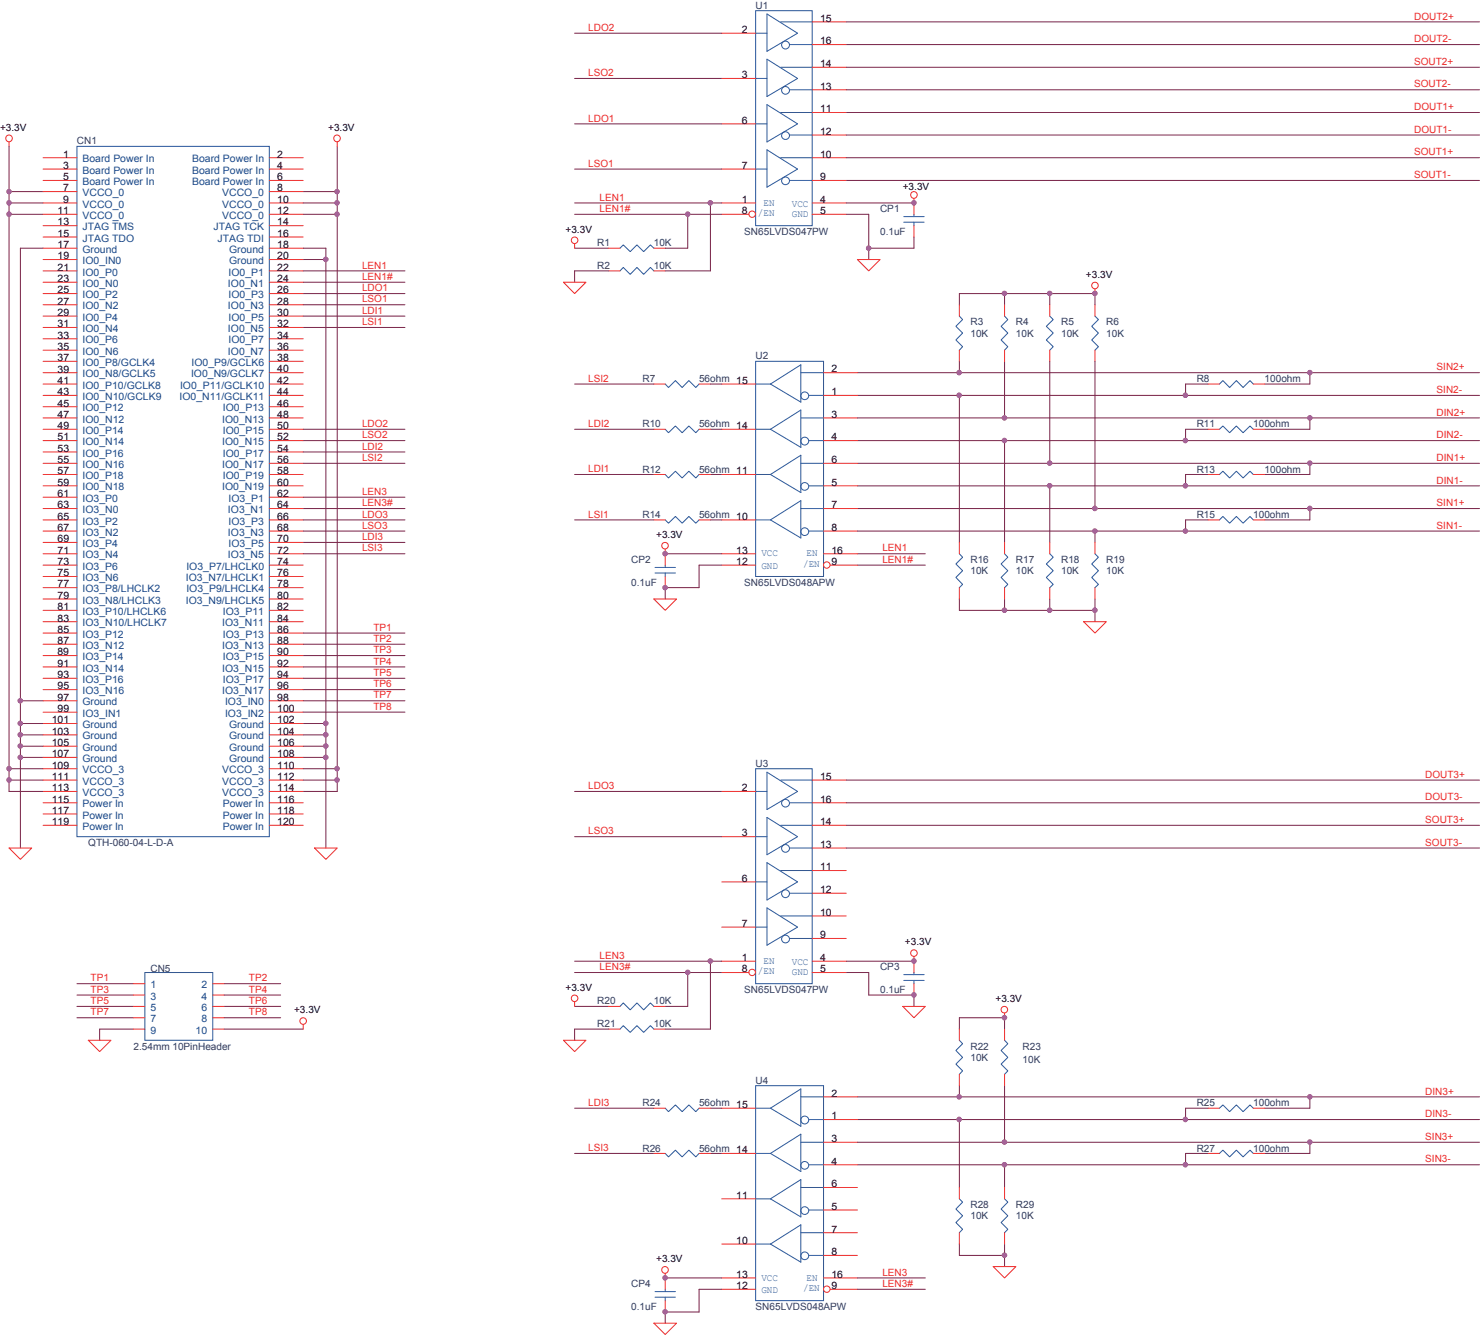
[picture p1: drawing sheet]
<svg xmlns="http://www.w3.org/2000/svg" width="163mm" height="147mm" viewBox="0 0 163 147" stroke-linecap="round" stroke-linejoin="round" font-family="sans-serif">
<defs><g id="words">
<g font-size="1.1" fill="#ee2a29">
<text x="64.7" y="3.4">LDO2</text>
<text x="155.6" y="2.2">DOUT2+</text>
<text x="155.6" y="4.6">DOUT2-</text>
<text x="64.7" y="8.4">LSO2</text>
<text x="155.6" y="7.1">SOUT2+</text>
<text x="155.6" y="9.6">SOUT2-</text>
<text x="64.7" y="13.4">LDO1</text>
<text x="155.6" y="17.1">SOUT1+</text>
<text x="155.6" y="14.6">DOUT1-</text>
<text x="155.6" y="12.1">DOUT1+</text>
<text x="64.7" y="18.3">LSO1</text>
<text x="66" y="23.3">LEN1#</text>
<text x="66" y="22.1">LEN1</text>
<text x="155.6" y="19.6">SOUT1-</text>
<text x="39.8" y="29.5">LEN1</text>
<text x="39.8" y="30.8">LEN1#</text>
<text x="39.8" y="32">LDO1</text>
<text x="39.8" y="34.5">LDI1</text>
<text x="39.8" y="33.3">LSO1</text>
<text x="39.8" y="35.8">LSI1</text>
<text x="64.7" y="42">LSI2</text>
<text x="158.1" y="40.7">SIN2+</text>
<text x="39.8" y="47">LDO2</text>
<text x="64.7" y="47">LDI2</text>
<text x="158.1" y="43.2">SIN2-</text>
<text x="158.1" y="45.7">DIN2+</text>
<text x="39.8" y="50.7">LSI2</text>
<text x="39.8" y="48.2">LSO2</text>
<text x="39.8" y="49.5">LDI2</text>
<text x="64.7" y="51.9">LDI1</text>
<text x="158.1" y="53.2">DIN1-</text>
<text x="158.1" y="50.7">DIN1+</text>
<text x="158.1" y="48.2">DIN2-</text>
<text x="39.8" y="56.9">LDO3</text>
<text x="39.8" y="54.4">LEN3</text>
<text x="39.8" y="55.7">LEN3#</text>
<text x="39.8" y="58.2">LSO3</text>
<text x="39.8" y="59.4">LDI3</text>
<text x="64.7" y="56.9">LSI1</text>
<text x="158.1" y="58.2">SIN1-</text>
<text x="158.1" y="55.7">SIN1+</text>
<text x="39.8" y="60.7">LSI3</text>
<text x="97.1" y="60.7">LEN1</text>
<text x="97.1" y="61.9">LEN1#</text>
<text x="41.1" y="69.4">TP1</text>
<text x="41.1" y="70.6">TP2</text>
<text x="41.1" y="71.9">TP3</text>
<text x="41.1" y="73.1">TP4</text>
<text x="41.1" y="76.8">TP7</text>
<text x="41.1" y="74.4">TP5</text>
<text x="41.1" y="75.6">TP6</text>
<text x="41.1" y="78.1">TP8</text>
<text x="64.7" y="86.8">LDO3</text>
<text x="156.8" y="85.5">DOUT3+</text>
<text x="156.8" y="88">DOUT3-</text>
<text x="64.7" y="91.8">LSO3</text>
<text x="156.8" y="90.5">SOUT3+</text>
<text x="156.8" y="93">SOUT3-</text>
<text x="10" y="107.9">TP1</text>
<text x="27.4" y="107.9">TP2</text>
<text x="66" y="105.5">LEN3</text>
<text x="66" y="106.7">LEN3#</text>
<text x="10" y="109.2">TP3</text>
<text x="10" y="110.4">TP5</text>
<text x="10" y="111.7">TP7</text>
<text x="27.4" y="109.2">TP4</text>
<text x="27.4" y="110.4">TP6</text>
<text x="27.4" y="111.7">TP8</text>
<text x="64.7" y="121.6">LDI3</text>
<text x="156.8" y="125.4">SIN3+</text>
<text x="156.8" y="120.4">DIN3+</text>
<text x="156.8" y="122.9">DIN3-</text>
<text x="64.7" y="126.6">LSI3</text>
<text x="156.8" y="127.9">SIN3-</text>
<text x="97.1" y="140.3">LEN3</text>
<text x="97.1" y="141.6">LEN3#</text>
</g>
<g font-size="1.1" fill="#030303">
<text x="81.6" y="3.6">2</text>
<text x="90.2" y="2.4">15</text>
<text x="90.2" y="4.9">16</text>
<text x="81.6" y="8.6">3</text>
<text x="90.2" y="9.9">13</text>
<text x="90.2" y="7.4">14</text>
<text x="0" y="14.4">+3.3V</text>
<text x="7" y="17.3">1</text>
<text x="30.5" y="17.3">2</text>
<text x="36.1" y="14.4">+3.3V</text>
<text x="81.6" y="13.6">6</text>
<text x="90.2" y="12.4">11</text>
<text x="90.2" y="14.8">12</text>
<text x="90.2" y="17.3">10</text>
<text x="6.3" y="23.6">11</text>
<text x="7" y="19.8">5</text>
<text x="7" y="21.1">7</text>
<text x="7" y="18.6">3</text>
<text x="7" y="22.3">9</text>
<text x="30.5" y="19.8">6</text>
<text x="30.5" y="18.6">4</text>
<text x="30.5" y="22.3">10</text>
<text x="30.5" y="21.1">8</text>
<text x="30.5" y="23.6">12</text>
<text x="81.6" y="18.6">7</text>
<text x="81.6" y="22.3">1</text>
<text x="81.6" y="23.6">8</text>
<text x="90.2" y="19.8">9</text>
<text x="90.2" y="22.3">4</text>
<text x="90.2" y="23.6">5</text>
<text x="99.3" y="20.9">+3.3V</text>
<text x="6.3" y="26">15</text>
<text x="6.3" y="27.3">17</text>
<text x="6.3" y="28.5">19</text>
<text x="6.3" y="29.8">21</text>
<text x="6.3" y="24.8">13</text>
<text x="30.5" y="29.8">22</text>
<text x="30.5" y="28.5">20</text>
<text x="30.5" y="27.3">18</text>
<text x="30.5" y="24.8">14</text>
<text x="30.5" y="26">16</text>
<text x="62.2" y="25.6">+3.3V</text>
<text x="6.3" y="32.3">25</text>
<text x="6.3" y="31">23</text>
<text x="6.3" y="36">31</text>
<text x="6.3" y="33.5">27</text>
<text x="6.3" y="34.7">29</text>
<text x="30.5" y="31">24</text>
<text x="30.5" y="36">32</text>
<text x="30.5" y="33.5">28</text>
<text x="30.5" y="34.7">30</text>
<text x="30.5" y="32.3">26</text>
<text x="119.5" y="30.6">+3.3V</text>
<text x="6.3" y="37.2">33</text>
<text x="6.3" y="38.5">35</text>
<text x="6.3" y="39.7">37</text>
<text x="6.3" y="41">39</text>
<text x="30.5" y="39.7">38</text>
<text x="30.5" y="37.2">34</text>
<text x="30.5" y="38.5">36</text>
<text x="30.5" y="41">40</text>
<text x="91.5" y="41">2</text>
<text x="6.3" y="42.2">41</text>
<text x="6.3" y="45.9">47</text>
<text x="6.3" y="47.2">49</text>
<text x="6.3" y="44.7">45</text>
<text x="6.3" y="43.5">43</text>
<text x="30.5" y="45.9">48</text>
<text x="30.5" y="43.5">44</text>
<text x="30.5" y="44.7">46</text>
<text x="30.5" y="42.2">42</text>
<text x="30.5" y="47.2">50</text>
<text x="91.5" y="43.5">1</text>
<text x="91.5" y="45.9">3</text>
<text x="6.3" y="48.4">51</text>
<text x="6.3" y="52.2">57</text>
<text x="6.3" y="50.9">55</text>
<text x="6.3" y="49.7">53</text>
<text x="6.3" y="53.4">59</text>
<text x="30.5" y="53.4">60</text>
<text x="30.5" y="50.9">56</text>
<text x="30.5" y="48.4">52</text>
<text x="30.5" y="52.2">58</text>
<text x="30.5" y="49.7">54</text>
<text x="91.5" y="48.4">4</text>
<text x="91.5" y="53.4">5</text>
<text x="91.5" y="50.9">6</text>
<text x="6.3" y="55.9">63</text>
<text x="6.3" y="54.7">61</text>
<text x="6.3" y="57.2">65</text>
<text x="6.3" y="58.4">67</text>
<text x="6.3" y="59.6">69</text>
<text x="30.5" y="55.9">64</text>
<text x="30.5" y="58.4">68</text>
<text x="30.5" y="54.7">62</text>
<text x="30.5" y="59.6">70</text>
<text x="30.5" y="57.2">66</text>
<text x="72.2" y="59.2">+3.3V</text>
<text x="91.5" y="58.4">8</text>
<text x="91.5" y="55.9">7</text>
<text x="6.3" y="60.9">71</text>
<text x="6.3" y="65.9">79</text>
<text x="6.3" y="63.4">75</text>
<text x="6.3" y="62.1">73</text>
<text x="6.3" y="64.6">77</text>
<text x="30.5" y="65.9">80</text>
<text x="30.5" y="60.9">72</text>
<text x="30.5" y="63.4">76</text>
<text x="30.5" y="64.6">78</text>
<text x="30.5" y="62.1">74</text>
<text x="81" y="60.9">13</text>
<text x="81" y="62.1">12</text>
<text x="91.5" y="62.1">9</text>
<text x="91.5" y="60.9">16</text>
<text x="6.3" y="68.4">83</text>
<text x="6.3" y="70.8">87</text>
<text x="6.3" y="69.6">85</text>
<text x="6.3" y="67.1">81</text>
<text x="30.5" y="68.4">84</text>
<text x="30.5" y="70.8">88</text>
<text x="30.5" y="67.1">82</text>
<text x="30.5" y="69.6">86</text>
<text x="6.3" y="72.1">89</text>
<text x="6.3" y="73.3">91</text>
<text x="6.3" y="77.1">97</text>
<text x="6.3" y="75.8">95</text>
<text x="6.3" y="74.6">93</text>
<text x="30.5" y="77.1">98</text>
<text x="30.5" y="75.8">96</text>
<text x="30.5" y="73.3">92</text>
<text x="30.5" y="72.1">90</text>
<text x="30.5" y="74.6">94</text>
<text x="5.7" y="79.6">101</text>
<text x="5.7" y="82.1">105</text>
<text x="5.7" y="80.8">103</text>
<text x="5.7" y="83.3">107</text>
<text x="6.3" y="78.3">99</text>
<text x="30.5" y="78.3">100</text>
<text x="30.5" y="83.3">108</text>
<text x="30.5" y="79.6">102</text>
<text x="30.5" y="80.8">104</text>
<text x="30.5" y="82.1">106</text>
<text x="5.7" y="88.3">115</text>
<text x="5.7" y="84.5">109</text>
<text x="5.7" y="89.5">117</text>
<text x="5.7" y="87">113</text>
<text x="5.7" y="85.8">111</text>
<text x="30.5" y="85.8">112</text>
<text x="30.5" y="88.3">116</text>
<text x="30.5" y="87">114</text>
<text x="30.5" y="84.5">110</text>
<text x="30.5" y="89.5">118</text>
<text x="81.6" y="87">2</text>
<text x="90.2" y="88.3">16</text>
<text x="90.2" y="85.8">15</text>
<text x="5.7" y="90.8">119</text>
<text x="30.5" y="90.8">120</text>
<text x="81.6" y="92">3</text>
<text x="90.2" y="90.8">14</text>
<text x="90.2" y="95.7">11</text>
<text x="90.2" y="93.3">13</text>
<text x="81.6" y="102">7</text>
<text x="81.6" y="97">6</text>
<text x="90.2" y="98.2">12</text>
<text x="90.2" y="100.7">10</text>
<text x="81.6" y="105.7">1</text>
<text x="81.6" y="106.9">8</text>
<text x="90.2" y="103.2">9</text>
<text x="90.2" y="105.7">4</text>
<text x="90.2" y="106.9">5</text>
<text x="99.6" y="104">+3.3V</text>
<text x="32.4" y="111.5">+3.3V</text>
<text x="62.2" y="109">+3.3V</text>
<text x="109.5" y="110.2">+3.3V</text>
<text x="91.5" y="123.1">1</text>
<text x="91.5" y="125.6">3</text>
<text x="91.5" y="120.6">2</text>
<text x="81" y="131.8">11</text>
<text x="91.5" y="130.6">6</text>
<text x="91.5" y="128.1">4</text>
<text x="81" y="136.8">10</text>
<text x="91.5" y="133.1">5</text>
<text x="91.5" y="135.6">7</text>
<text x="72.2" y="138.8">+3.3V</text>
<text x="81" y="140.5">13</text>
<text x="81" y="141.8">12</text>
<text x="91.5" y="141.8">9</text>
<text x="91.5" y="138.1">8</text>
<text x="91.5" y="140.5">16</text>
</g>
<g font-size="1.1" fill="#323462">
<text x="83.1" y=".9">U1</text>
<text x="8.5" y="15.9">CN1</text>
<text x="96.8" y="23.3">CP1</text>
<text x="65.7" y="27.1">R1</text>
<text x="65.7" y="29.6">R2</text>
<text x="71.9" y="27.1">10K</text>
<text x="71.9" y="29.6">10K</text>
<text x="81.9" y="25.8">SN65LVDS047PW</text>
<text x="96.8" y="25.8">0.1uF</text>
<text x="106.8" y="35.8">R3</text>
<text x="111.8" y="35.8">R4</text>
<text x="116.8" y="35.8">R5</text>
<text x="121.7" y="35.8">R6</text>
<text x="83.1" y="39.5">U2</text>
<text x="106.8" y="37">10K</text>
<text x="111.8" y="37">10K</text>
<text x="116.8" y="37">10K</text>
<text x="121.7" y="37">10K</text>
<text x="70.7" y="42">R7</text>
<text x="70.7" y="47">R10</text>
<text x="76.9" y="42">56ohm 15</text>
<text x="76.9" y="47">56ohm 14</text>
<text x="131.7" y="42">R8</text>
<text x="131.7" y="47">R11</text>
<text x="137.9" y="47">100ohm</text>
<text x="139.1" y="42">100ohm</text>
<text x="70.7" y="52">R12</text>
<text x="76.9" y="52">56ohm 11</text>
<text x="131.7" y="52">R13</text>
<text x="139.1" y="52">100ohm</text>
<text x="70.7" y="57">R14</text>
<text x="76.9" y="57">56ohm 10</text>
<text x="131.7" y="57">R15</text>
<text x="137.9" y="57">100ohm</text>
<text x="69.4" y="61.9">CP2</text>
<text x="69.4" y="64.4">0.1uF</text>
<text x="81.9" y="64.4">SN65LVDS048APW</text>
<text x="106.8" y="61.9">R16</text>
<text x="106.8" y="63.2">10K</text>
<text x="111.8" y="61.9">R17</text>
<text x="111.8" y="63.2">10K</text>
<text x="116.8" y="61.9">R18</text>
<text x="116.8" y="63.2">10K</text>
<text x="121.7" y="61.9">R19</text>
<text x="121.7" y="63.2">10K</text>
<text x="83.1" y="84.3">U3</text>
<text x="9.7" y="93">QTH-060-04-L-D-A</text>
<text x="16.6" y="106.9">CN5</text>
<text x="96.8" y="106.7">CP3</text>
<text x="65.7" y="113">R21</text>
<text x="65.7" y="110.5">R20</text>
<text x="71.9" y="113">10K</text>
<text x="71.9" y="110.5">10K</text>
<text x="81.9" y="109.2">SN65LVDS047PW</text>
<text x="96.8" y="109.2">0.1uF</text>
<text x="14.7" y="115.4">2.54mm 10PinHeader</text>
<text x="83.1" y="119.2">U4</text>
<text x="106.8" y="115.4">R22</text>
<text x="106.8" y="116.7">10K</text>
<text x="112.5" y="115.4">R23</text>
<text x="112.5" y="116.9">10K</text>
<text x="70.7" y="121.7">R24</text>
<text x="76.9" y="121.7">56ohm 15</text>
<text x="131.7" y="121.7">R25</text>
<text x="137.9" y="121.7">100ohm</text>
<text x="70.7" y="126.7">R26</text>
<text x="76.9" y="126.7">56ohm 14</text>
<text x="131.7" y="126.7">R27</text>
<text x="137.9" y="126.7">100ohm</text>
<text x="106.8" y="132.9">R28</text>
<text x="106.8" y="134.1">10K</text>
<text x="111.8" y="132.9">R29</text>
<text x="111.8" y="134.1">10K</text>
<text x="69.4" y="141.6">CP4</text>
<text x="69.4" y="144.1">0.1uF</text>
<text x="83.1" y="144.1">SN65LVDS048APW</text>
</g>
<g font-size="1.1" fill="#1c497f">
<text x="9.1" y="17.9">Board Power In</text>
<text x="21.1" y="17.9">Board Power In</text>
<text x="9.1" y="20.4">Board Power In</text>
<text x="9.1" y="21.6">VCCO_0</text>
<text x="9.1" y="19.1">Board Power In</text>
<text x="9.1" y="22.8">VCCO_0</text>
<text x="21.1" y="20.4">Board Power In</text>
<text x="21.1" y="19.1">Board Power In</text>
<text x="24.4" y="22.8">VCCO_0</text>
<text x="24.4" y="21.6">VCCO_0</text>
<text x="9.1" y="24.1">VCCO_0</text>
<text x="9.1" y="26.6">JTAG TDO</text>
<text x="9.1" y="27.8">Ground</text>
<text x="9.1" y="29.1">IO0_IN0</text>
<text x="9.1" y="25.3">JTAG TMS</text>
<text x="23.5" y="25.3">JTAG TCK</text>
<text x="23.9" y="26.6">JTAG TDI</text>
<text x="24.4" y="24.1">VCCO_0</text>
<text x="25.2" y="29.1">Ground</text>
<text x="25.2" y="27.8">Ground</text>
<text x="9.1" y="32.8">IO0_P2</text>
<text x="9.1" y="31.6">IO0_N0</text>
<text x="9.1" y="34">IO0_N2</text>
<text x="9.1" y="30.3">IO0_P0</text>
<text x="9.1" y="35.3">IO0_P4</text>
<text x="25.1" y="31.6">IO0_N1</text>
<text x="25.1" y="34">IO0_N3</text>
<text x="25.1" y="35.3">IO0_P5</text>
<text x="25.1" y="32.8">IO0_P3</text>
<text x="25.1" y="30.3">IO0_P1</text>
<text x="9.1" y="36.5">IO0_N4</text>
<text x="9.1" y="37.8">IO0_P6</text>
<text x="9.1" y="39">IO0_N6</text>
<text x="9.1" y="40.3">IO0_P8/GCLK4</text>
<text x="9.1" y="41.5">IO0_N8/GCLK5</text>
<text x="21" y="41.5">IO0_N9/GCLK7</text>
<text x="21.1" y="40.3">IO0_P9/GCLK6</text>
<text x="25.1" y="36.5">IO0_N5</text>
<text x="25.1" y="39">IO0_N7</text>
<text x="25.1" y="37.8">IO0_P7</text>
<text x="9.1" y="42.7">IO0_P10/GCLK8</text>
<text x="9.1" y="46.5">IO0_N12</text>
<text x="9.1" y="47.7">IO0_P14</text>
<text x="9.1" y="45.2">IO0_P12</text>
<text x="9.1" y="44">IO0_N10/GCLK9</text>
<text x="19.7" y="44">IO0_N11/GCLK11</text>
<text x="19.8" y="42.7">IO0_P11/GCLK10</text>
<text x="24.4" y="46.5">IO0_N13</text>
<text x="24.5" y="45.2">IO0_P13</text>
<text x="24.5" y="47.7">IO0_P15</text>
<text x="9.1" y="49">IO0_N14</text>
<text x="9.1" y="52.7">IO0_P18</text>
<text x="9.1" y="51.5">IO0_N16</text>
<text x="9.1" y="50.2">IO0_P16</text>
<text x="9.1" y="53.9">IO0_N18</text>
<text x="24.4" y="53.9">IO0_N19</text>
<text x="24.4" y="51.5">IO0_N17</text>
<text x="24.4" y="49">IO0_N15</text>
<text x="24.5" y="52.7">IO0_P19</text>
<text x="24.5" y="50.2">IO0_P17</text>
<text x="9.1" y="56.4">IO3_N0</text>
<text x="9.1" y="55.2">IO3_P0</text>
<text x="9.1" y="57.7">IO3_P2</text>
<text x="9.1" y="58.9">IO3_N2</text>
<text x="25.1" y="56.4">IO3_N1</text>
<text x="25.1" y="58.9">IO3_N3</text>
<text x="25.1" y="55.2">IO3_P1</text>
<text x="25.1" y="57.7">IO3_P3</text>
<text x="9.1" y="61.4">IO3_N4</text>
<text x="9.1" y="63.9">IO3_N6</text>
<text x="9.1" y="62.7">IO3_P6</text>
<text x="9.1" y="60.2">IO3_P4</text>
<text x="9.1" y="65.1">IO3_P8/LHCLK2</text>
<text x="20.4" y="63.9">IO3_N7/LHCLK1</text>
<text x="20.5" y="65.1">IO3_P9/LHCLK4</text>
<text x="20.5" y="62.7">IO3_P7/LHCLK0</text>
<text x="25.1" y="61.4">IO3_N5</text>
<text x="25.1" y="60.2">IO3_P5</text>
<text x="9.1" y="66.4">IO3_N8/LHCLK3</text>
<text x="9.1" y="68.9">IO3_N10/LHCLK7</text>
<text x="9.1" y="71.4">IO3_N12</text>
<text x="9.1" y="70.1">IO3_P12</text>
<text x="9.1" y="67.6">IO3_P10/LHCLK6</text>
<text x="20.4" y="66.4">IO3_N9/LHCLK5</text>
<text x="24.4" y="68.9">IO3_N11</text>
<text x="24.4" y="71.4">IO3_N13</text>
<text x="24.5" y="67.6">IO3_P11</text>
<text x="24.5" y="70.1">IO3_P13</text>
<text x="9.1" y="72.6">IO3_P14</text>
<text x="9.1" y="73.9">IO3_N14</text>
<text x="9.1" y="77.6">Ground</text>
<text x="9.1" y="76.4">IO3_N16</text>
<text x="9.1" y="75.1">IO3_P16</text>
<text x="24.4" y="76.4">IO3_N17</text>
<text x="24.4" y="73.9">IO3_N15</text>
<text x="24.5" y="72.6">IO3_P15</text>
<text x="24.5" y="75.1">IO3_P17</text>
<text x="24.8" y="77.6">IO3_IN0</text>
<text x="9.1" y="80.1">Ground</text>
<text x="9.1" y="82.6">Ground</text>
<text x="9.1" y="81.3">Ground</text>
<text x="9.1" y="78.8">IO3_IN1</text>
<text x="9.1" y="83.8">Ground</text>
<text x="24.8" y="78.8">IO3_IN2</text>
<text x="25.2" y="83.8">Ground</text>
<text x="25.2" y="80.1">Ground</text>
<text x="25.2" y="81.3">Ground</text>
<text x="25.2" y="82.6">Ground</text>
<text x="9.1" y="88.8">Power In</text>
<text x="9.1" y="85.1">VCCO_3</text>
<text x="9.1" y="87.6">VCCO_3</text>
<text x="9.1" y="86.3">VCCO_3</text>
<text x="24.4" y="86.3">VCCO_3</text>
<text x="24.4" y="87.6">VCCO_3</text>
<text x="24.4" y="85.1">VCCO_3</text>
<text x="24.5" y="88.8">Power In</text>
<text x="9.1" y="91.3">Power In</text>
<text x="9.1" y="90">Power In</text>
<text x="24.5" y="91.3">Power In</text>
<text x="24.5" y="90">Power In</text>
<text x="16.6" y="110">3</text>
<text x="16.6" y="112.5">7</text>
<text x="16.6" y="108.7">1</text>
<text x="16.6" y="111.2">5</text>
<text x="16.6" y="113.7">9</text>
<text x="21.5" y="113.7">10</text>
<text x="22.2" y="110">4</text>
<text x="22.2" y="108.7">2</text>
<text x="22.2" y="112.5">8</text>
<text x="22.2" y="111.2">6</text>
</g>
<g font-size="1.1" fill="#2556a6">
<text x="83.4" y="23.7">/EN</text>
<text x="84" y="22.6">EN</text>
<text x="87.1" y="22.7">VCC</text>
<text x="87.1" y="23.9">GND</text>
<text x="83.8" y="61.2">VCC</text>
<text x="83.8" y="62.6">GND</text>
<text x="88.4" y="62.3">/EN</text>
<text x="88.8" y="61.2">EN</text>
<text x="83.4" y="107.1">/EN</text>
<text x="84" y="106">EN</text>
<text x="87.1" y="106.1">VCC</text>
<text x="87.1" y="107.2">GND</text>
<text x="83.8" y="140.9">VCC</text>
<text x="83.8" y="142.2">GND</text>
<text x="88.4" y="142">/EN</text>
<text x="88.8" y="140.9">EN</text>
</g>
</g></defs>
<!-- layer: Layer 1 -->
<path d="M93.1 2.4h69.7M93.1 7.4h69.7M93.1 9.9h69.7M73.2 64.6v1.3M76.9 62.2h2.5" fill="none" stroke="#772146" stroke-width=".11"/>
<circle cx="73.2" cy="64.6" r=".24" fill="#a55ca5"/>
<circle cx="73.2" cy="64.6" r=".24" fill="none" stroke="#a55ca5" stroke-width=".11"/>
<path d="M93.1 22.3h7.5" fill="none" stroke="#772146" stroke-width=".11"/>
<circle cx="100.6" cy="22.3" r=".24" fill="#a55ca5"/>
<circle cx="100.6" cy="22.3" r=".24" fill="none" stroke="#a55ca5" stroke-width=".11"/>
<path d="M93.1 23.6h2.5M95.6 27.3v1.2" fill="none" stroke="#772146" stroke-width=".11"/>
<circle cx="95.6" cy="27.3" r=".24" fill="#a55ca5"/>
<circle cx="95.6" cy="27.3" r=".24" fill="none" stroke="#a55ca5" stroke-width=".11"/>
<path d="M73.2 60.9h6.2" fill="none" stroke="#772146" stroke-width=".11"/>
<circle cx="73.2" cy="60.9" r=".24" fill="#a55ca5"/>
<circle cx="73.2" cy="60.9" r=".24" fill="none" stroke="#a55ca5" stroke-width=".11"/>
<path d="M63.2 3.7h16.2M63.2 8.6h16.2M95.6 23.6v3.7h5M105.6 32.3v1.2M63.2 42.2h8.7M63.2 47.2h8.7M78.2 42.2h1.2M78.2 47.2h1.2M130.5 53.4h32.3M94.3 60.9h7.5M94.3 62.2h7.5" fill="none" stroke="#772146" stroke-width=".11"/>
<circle cx="130.4" cy="53.4" r=".24" fill="#a55ca5"/>
<circle cx="130.4" cy="53.4" r=".24" fill="none" stroke="#a55ca5" stroke-width=".11"/>
<path d="M93.1 17.3h69.7M93.1 12.4h69.7M93.1 14.9h69.7M93.1 19.8h69.7M130.5 58.4h32.3" fill="none" stroke="#772146" stroke-width=".11"/>
<circle cx="130.4" cy="58.4" r=".23" fill="#a55ca5"/>
<circle cx="130.4" cy="58.4" r=".23" fill="none" stroke="#a55ca5" stroke-width=".11"/>
<path d="M78.2 52.2h1.2M78.2 57.2h1.2M115.5 51h28.6" fill="none" stroke="#772146" stroke-width=".11"/>
<circle cx="115.5" cy="50.9" r=".24" fill="#a55ca5"/>
<circle cx="115.5" cy="50.9" r=".24" fill="none" stroke="#a55ca5" stroke-width=".11"/>
<path d="M115.5 53.4h15" fill="none" stroke="#772146" stroke-width=".11"/>
<circle cx="115.5" cy="53.4" r=".24" fill="#a55ca5"/>
<circle cx="115.5" cy="53.4" r=".24" fill="none" stroke="#a55ca5" stroke-width=".11"/>
<path d="M144.1 51h18.7" fill="none" stroke="#772146" stroke-width=".11"/>
<circle cx="144.1" cy="50.9" r=".23" fill="#a55ca5"/>
<circle cx="144.1" cy="50.9" r=".23" fill="none" stroke="#a55ca5" stroke-width=".11"/>
<path d="M144.1 55.9h18.7" fill="none" stroke="#772146" stroke-width=".11"/>
<circle cx="144.1" cy="55.9" r=".24" fill="#a55ca5"/>
<circle cx="144.1" cy="55.9" r=".24" fill="none" stroke="#a55ca5" stroke-width=".11"/>
<path d="M93.1 4.9h69.7M76.9 62.2v2.4M130.5 128.1h32.3M76.9 141.8v2.5" fill="none" stroke="#772146" stroke-width=".11"/>
<circle cx="130.4" cy="128.1" r=".24" fill="#a55ca5"/>
<circle cx="130.4" cy="128.1" r=".24" fill="none" stroke="#a55ca5" stroke-width=".11"/>
<path d="M144.1 125.6h18.7" fill="none" stroke="#772146" stroke-width=".11"/>
<circle cx="144.1" cy="125.6" r=".23" fill="#a55ca5"/>
<circle cx="144.1" cy="125.6" r=".23" fill="none" stroke="#a55ca5" stroke-width=".11"/>
<path d="M93.1 85.8h69.7M93.1 88.3h69.7M93.1 90.8h69.7M93.1 93.3h69.7M130.5 123.1h32.3" fill="none" stroke="#772146" stroke-width=".11"/>
<circle cx="130.4" cy="123.1" r=".24" fill="#a55ca5"/>
<circle cx="130.4" cy="123.1" r=".24" fill="none" stroke="#a55ca5" stroke-width=".11"/>
<path d="M73.2 144.3v1.2M76.9 141.8h2.5" fill="none" stroke="#772146" stroke-width=".11"/>
<circle cx="73.2" cy="144.3" r=".24" fill="#a55ca5"/>
<circle cx="73.2" cy="144.3" r=".24" fill="none" stroke="#a55ca5" stroke-width=".11"/>
<path d="M93.1 107h2.5M100.6 109.4v1.3" fill="none" stroke="#772146" stroke-width=".11"/>
<circle cx="100.6" cy="109.4" r=".24" fill="#a55ca5"/>
<circle cx="100.6" cy="109.4" r=".24" fill="none" stroke="#a55ca5" stroke-width=".11"/>
<path d="M73.2 140.6h6.2" fill="none" stroke="#772146" stroke-width=".11"/>
<circle cx="73.2" cy="140.5" r=".24" fill="#a55ca5"/>
<circle cx="73.2" cy="140.5" r=".24" fill="none" stroke="#a55ca5" stroke-width=".11"/>
<path d="M95.6 107v2.4M78.2 121.9h1.2M78.2 126.9h1.2M105.6 136.8v1.3h4.9v1.2M94.3 140.6h7.5M94.3 141.8h7.5" fill="none" stroke="#772146" stroke-width=".11"/>
<circle cx="110.5" cy="138.1" r=".24" fill="#a55ca5"/>
<circle cx="110.5" cy="138.1" r=".24" fill="none" stroke="#a55ca5" stroke-width=".11"/>
<path d="M94.3 123.1h11.3v7.5M94.3 128.1h16.2v2.5M110.5 136.8v1.3M144.1 120.6h18.7" fill="none" stroke="#772146" stroke-width=".11"/>
<circle cx="144.1" cy="120.6" r=".23" fill="#a55ca5"/>
<circle cx="144.1" cy="120.6" r=".23" fill="none" stroke="#a55ca5" stroke-width=".11"/>
<path d="M63.2 18.6h16.2M63.2 13.6h16.2M33.4 27.3h2.5M63.2 57.2h8.7M63.2 52.2h8.7M35.9 83.3v10M63.2 87.1h16.2M63.2 92h16.2M63.2 121.9h8.7M63.2 126.9h8.7" fill="none" stroke="#772146" stroke-width=".11"/>
<circle cx="35.9" cy="83.3" r=".24" fill="#a55ca5"/>
<circle cx="35.9" cy="83.3" r=".24" fill="none" stroke="#a55ca5" stroke-width=".11"/>
<path d="M33.4 28.5h2.5M35.9 27.3v52.3h-2.5M33.4 80.8h2.5M33.4 83.3h2.5M33.4 82.1h2.5" fill="none" stroke="#772146" stroke-width=".11"/>
<circle cx="35.8" cy="28.5" r=".24" fill="#a55ca5"/>
<circle cx="35.8" cy="28.5" r=".24" fill="none" stroke="#a55ca5" stroke-width=".11"/>
<path d="M35.9 79.6v1.2" fill="none" stroke="#772146" stroke-width=".11"/>
<circle cx="35.8" cy="79.6" r=".24" fill="#a55ca5"/>
<circle cx="35.8" cy="79.6" r=".24" fill="none" stroke="#a55ca5" stroke-width=".11"/>
<path d="M35.9 80.8v1.3" fill="none" stroke="#772146" stroke-width=".11"/>
<circle cx="35.8" cy="80.8" r=".24" fill="#a55ca5"/>
<circle cx="35.8" cy="80.8" r=".24" fill="none" stroke="#a55ca5" stroke-width=".11"/>
<path d="M35.9 82.1v1.2" fill="none" stroke="#772146" stroke-width=".11"/>
<circle cx="35.9" cy="82.1" r=".24" fill="#a55ca5"/>
<circle cx="35.9" cy="82.1" r=".24" fill="none" stroke="#a55ca5" stroke-width=".11"/>
<path d="M2.2 27.3h2.5M2.2 79.6h2.5M2.2 80.8h2.5M2.2 82.1h2.5" fill="none" stroke="#772146" stroke-width=".11"/>
<circle cx="2.2" cy="82.1" r=".24" fill="#a55ca5"/>
<circle cx="2.2" cy="82.1" r=".24" fill="none" stroke="#a55ca5" stroke-width=".11"/>
<path d="M4.7 83.3h-2.5v10" fill="none" stroke="#772146" stroke-width=".11"/>
<circle cx="2.2" cy="83.3" r=".24" fill="#a55ca5"/>
<circle cx="2.2" cy="83.3" r=".24" fill="none" stroke="#a55ca5" stroke-width=".11"/>
<path d="M2.2 79.6v1.2" fill="none" stroke="#772146" stroke-width=".11"/>
<circle cx="2.2" cy="79.6" r=".24" fill="#a55ca5"/>
<circle cx="2.2" cy="79.6" r=".24" fill="none" stroke="#a55ca5" stroke-width=".11"/>
<path d="M2.2 77.1v2.5" fill="none" stroke="#772146" stroke-width=".11"/>
<circle cx="2.2" cy="77.1" r=".24" fill="#a55ca5"/>
<circle cx="2.2" cy="77.1" r=".24" fill="none" stroke="#a55ca5" stroke-width=".11"/>
<path d="M2.2 80.8v2.5" fill="none" stroke="#772146" stroke-width=".11"/>
<circle cx="2.2" cy="80.8" r=".24" fill="#a55ca5"/>
<circle cx="2.2" cy="80.8" r=".24" fill="none" stroke="#a55ca5" stroke-width=".11"/>
<path d="M2.2 27.3v49.8h2.5M37.1 21.1v1.2M78.2 105.7h1.2" fill="none" stroke="#772146" stroke-width=".11"/>
<circle cx="37.1" cy="21.1" r=".23" fill="#a55ca5"/>
<circle cx="37.1" cy="21.1" r=".23" fill="none" stroke="#a55ca5" stroke-width=".11"/>
<path d="M1 16.1v5M1 22.3v1.3" fill="none" stroke="#772146" stroke-width=".11"/>
<circle cx="1" cy="22.3" r=".24" fill="#a55ca5"/>
<circle cx="1" cy="22.3" r=".24" fill="none" stroke="#a55ca5" stroke-width=".11"/>
<path d="M1 84.6v1.2M1 87.1h3.7M33.4 87.1h3.7" fill="none" stroke="#772146" stroke-width=".11"/>
<circle cx="1" cy="84.5" r=".24" fill="#a55ca5"/>
<circle cx="1" cy="84.5" r=".24" fill="none" stroke="#a55ca5" stroke-width=".11"/>
<path d="M37.1 84.6v1.2" fill="none" stroke="#772146" stroke-width=".11"/>
<circle cx="37.1" cy="84.5" r=".24" fill="#a55ca5"/>
<circle cx="37.1" cy="84.5" r=".24" fill="none" stroke="#a55ca5" stroke-width=".11"/>
<path d="M63.2 27.3h3.8M73.2 27.3h2.5M75.7 23.6h3.7M75.7 107h3.7" fill="none" stroke="#772146" stroke-width=".11"/>
<circle cx="75.7" cy="106.9" r=".23" fill="#a55ca5"/>
<circle cx="75.7" cy="106.9" r=".23" fill="none" stroke="#a55ca5" stroke-width=".11"/>
<path d="M33.4 29.8h11.2M33.4 31h11.2M75.7 23.6v3.7" fill="none" stroke="#772146" stroke-width=".11"/>
<circle cx="75.7" cy="23.6" r=".24" fill="#a55ca5"/>
<circle cx="75.7" cy="23.6" r=".24" fill="none" stroke="#a55ca5" stroke-width=".11"/>
<path d="M63.2 23.6h12.5M78.2 22.3v7.5" fill="none" stroke="#772146" stroke-width=".11"/>
<circle cx="78.2" cy="22.3" r=".24" fill="#a55ca5"/>
<circle cx="78.2" cy="22.3" r=".24" fill="none" stroke="#a55ca5" stroke-width=".11"/>
<g fill="none" stroke="#772146" stroke-width=".11">
<path d="M33.4 32.3h11.2M33.4 33.5h11.2M33.4 36h11.2M33.4 34.8h11.2M63.2 29.8v1.2M78.2 22.3h1.2M33.4 48.5h11.2M33.4 47.2h11.2M33.4 51h11.2M33.4 49.7h11.2M33.4 54.7h11.2M33.4 55.9h11.2"/>
<path d="M33.4 57.2h11.2M33.4 58.4h11.2M33.4 59.7h11.2M130.5 43.5h32.3M33.4 60.9h11.2M33.4 69.6h11.2M33.4 70.9h11.2M33.4 72.1h11.2M33.4 73.4h11.2M33.4 74.6h11.2M33.4 75.9h11.2M33.4 77.1h11.2"/>
<path d="M33.4 78.3h11.2M8.5 108.2h6.2M8.5 109.4h6.2M8.5 110.7h6.2M8.5 111.9h6.2M14.7 113.2h-3.7v1.2M24.7 113.2h8.7M24.7 108.2h6.2M24.7 109.4h6.2M24.7 110.7h6.2M24.7 111.9h6.2"/>
</g>
<circle cx="130.4" cy="43.5" r=".24" fill="#a55ca5"/>
<circle cx="130.4" cy="43.5" r=".24" fill="none" stroke="#a55ca5" stroke-width=".11"/>
<path d="M105.6 39.7v1.3M110.5 39.7v6.3M144.1 41h18.7" fill="none" stroke="#772146" stroke-width=".11"/>
<circle cx="144.1" cy="41" r=".24" fill="#a55ca5"/>
<circle cx="144.1" cy="41" r=".24" fill="none" stroke="#a55ca5" stroke-width=".11"/>
<path d="M144.1 46h18.7" fill="none" stroke="#772146" stroke-width=".11"/>
<circle cx="144.1" cy="46" r=".23" fill="#a55ca5"/>
<circle cx="144.1" cy="46" r=".23" fill="none" stroke="#a55ca5" stroke-width=".11"/>
<path d="M94.3 46h16.2M132.9 47.2h-2.4v1.3h32.3M132.9 42.2h-2.4v1.3M144.1 46v1.2" fill="none" stroke="#772146" stroke-width=".11"/>
<circle cx="130.4" cy="48.4" r=".24" fill="#a55ca5"/>
<circle cx="130.4" cy="48.4" r=".24" fill="none" stroke="#a55ca5" stroke-width=".11"/>
<path d="M105.6 41h38.5v1.2" fill="none" stroke="#772146" stroke-width=".11"/>
<circle cx="105.5" cy="41" r=".24" fill="#a55ca5"/>
<circle cx="105.5" cy="41" r=".24" fill="none" stroke="#a55ca5" stroke-width=".11"/>
<path d="M105.6 43.5h24.9" fill="none" stroke="#772146" stroke-width=".11"/>
<circle cx="105.5" cy="43.5" r=".24" fill="#a55ca5"/>
<circle cx="105.5" cy="43.5" r=".24" fill="none" stroke="#a55ca5" stroke-width=".11"/>
<path d="M110.5 48.5h20" fill="none" stroke="#772146" stroke-width=".11"/>
<circle cx="110.5" cy="48.5" r=".24" fill="#a55ca5"/>
<circle cx="110.5" cy="48.5" r=".24" fill="none" stroke="#a55ca5" stroke-width=".11"/>
<path d="M94.3 41h11.3M132.9 52.2h-2.4v1.2M132.9 57.2h-2.4v1.2h-10M139.1 47.2h5M139.1 42.2h5M144.1 51v1.2h-5M144.1 55.9v1.3h-5" fill="none" stroke="#772146" stroke-width=".11"/>
<circle cx="120.5" cy="58.4" r=".24" fill="#a55ca5"/>
<circle cx="120.5" cy="58.4" r=".24" fill="none" stroke="#a55ca5" stroke-width=".11"/>
<path d="M120.5 55.9h23.6" fill="none" stroke="#772146" stroke-width=".11"/>
<circle cx="120.5" cy="55.9" r=".24" fill="#a55ca5"/>
<circle cx="120.5" cy="55.9" r=".24" fill="none" stroke="#a55ca5" stroke-width=".11"/>
<path d="M132.9 121.9h-2.4v1.2h-24.9M139.1 121.9h5" fill="none" stroke="#772146" stroke-width=".11"/>
<circle cx="105.5" cy="123.1" r=".24" fill="#a55ca5"/>
<circle cx="105.5" cy="123.1" r=".24" fill="none" stroke="#a55ca5" stroke-width=".11"/>
<path d="M110.5 125.6h33.6M132.9 126.9h-2.4v1.2" fill="none" stroke="#772146" stroke-width=".11"/>
<circle cx="110.5" cy="125.6" r=".24" fill="#a55ca5"/>
<circle cx="110.5" cy="125.6" r=".24" fill="none" stroke="#a55ca5" stroke-width=".11"/>
<path d="M110.5 128.1h20" fill="none" stroke="#772146" stroke-width=".11"/>
<circle cx="110.5" cy="128.1" r=".24" fill="#a55ca5"/>
<circle cx="110.5" cy="128.1" r=".24" fill="none" stroke="#a55ca5" stroke-width=".11"/>
<path d="M63.2 22.3h15M63.2 29.8h3.8M73.2 29.8h5M100.6 26.1v1.2M115.5 32.3h5" fill="none" stroke="#772146" stroke-width=".11"/>
<circle cx="120.5" cy="32.3" r=".24" fill="#a55ca5"/>
<circle cx="120.5" cy="32.3" r=".24" fill="none" stroke="#a55ca5" stroke-width=".11"/>
<circle cx="115.5" cy="32.3" r=".24" fill="#a55ca5"/>
<circle cx="115.5" cy="32.3" r=".24" fill="none" stroke="#a55ca5" stroke-width=".11"/>
<path d="M115.5 39.7v11.3h-21.2M120.5 39.7v16.2h-26.2M73.2 64.6h3.7M115.5 65.9v1.2h5v1.3" fill="none" stroke="#772146" stroke-width=".11"/>
<circle cx="120.5" cy="67.1" r=".24" fill="#a55ca5"/>
<circle cx="120.5" cy="67.1" r=".24" fill="none" stroke="#a55ca5" stroke-width=".11"/>
<path d="M105.6 65.9v1.2h4.9M120.5 65.9v1.2" fill="none" stroke="#772146" stroke-width=".11"/>
<circle cx="110.5" cy="67.1" r=".24" fill="#a55ca5"/>
<circle cx="110.5" cy="67.1" r=".24" fill="none" stroke="#a55ca5" stroke-width=".11"/>
<path d="M110.5 65.9v1.2h5" fill="none" stroke="#772146" stroke-width=".11"/>
<circle cx="115.5" cy="67.1" r=".24" fill="#a55ca5"/>
<circle cx="115.5" cy="67.1" r=".24" fill="none" stroke="#a55ca5" stroke-width=".11"/>
<path d="M94.3 43.5h11.3v16.2M110.5 46h33.6" fill="none" stroke="#772146" stroke-width=".11"/>
<circle cx="110.5" cy="46" r=".24" fill="#a55ca5"/>
<circle cx="110.5" cy="46" r=".24" fill="none" stroke="#a55ca5" stroke-width=".11"/>
<path d="M1 21.1h3.7M37.1 22.3v1.3M94.3 58.4h26.2v1.3M94.3 48.5h16.2v11.2M94.3 53.4h21.2v6.3M33.4 85.8h3.7M144.1 120.6v1.3" fill="none" stroke="#772146" stroke-width=".11"/>
<circle cx="37.1" cy="22.3" r=".24" fill="#a55ca5"/>
<circle cx="37.1" cy="22.3" r=".24" fill="none" stroke="#a55ca5" stroke-width=".11"/>
<path d="M1 23.6v61" fill="none" stroke="#772146" stroke-width=".11"/>
<circle cx="1" cy="23.6" r=".24" fill="#a55ca5"/>
<circle cx="1" cy="23.6" r=".24" fill="none" stroke="#a55ca5" stroke-width=".11"/>
<path d="M110.5 32.3h5" fill="none" stroke="#772146" stroke-width=".11"/>
<circle cx="110.5" cy="32.3" r=".24" fill="#a55ca5"/>
<circle cx="110.5" cy="32.3" r=".24" fill="none" stroke="#a55ca5" stroke-width=".11"/>
<path d="M1 23.6h3.7M33.4 21.1h3.7M115.5 32.3v1.2M120.5 32.3v1.2M1 84.6h3.7M37.1 85.8v1.3M110.5 111.9h-4.9v1.3M94.3 120.6h11.3M94.3 125.6h16.2" fill="none" stroke="#772146" stroke-width=".11"/>
<circle cx="37.1" cy="85.8" r=".24" fill="#a55ca5"/>
<circle cx="37.1" cy="85.8" r=".24" fill="none" stroke="#a55ca5" stroke-width=".11"/>
<path d="M33.4 22.3h3.7M37.1 23.6v61M1 85.8v1.3M144.1 125.6v1.3" fill="none" stroke="#772146" stroke-width=".11"/>
<circle cx="37.1" cy="23.6" r=".24" fill="#a55ca5"/>
<circle cx="37.1" cy="23.6" r=".24" fill="none" stroke="#a55ca5" stroke-width=".11"/>
<path d="M1 21.1v1.2" fill="none" stroke="#772146" stroke-width=".11"/>
<circle cx="1" cy="21.1" r=".23" fill="#a55ca5"/>
<circle cx="1" cy="21.1" r=".23" fill="none" stroke="#a55ca5" stroke-width=".11"/>
<path d="M33.4 84.6h3.7M105.6 120.6h38.5" fill="none" stroke="#772146" stroke-width=".11"/>
<circle cx="105.5" cy="120.6" r=".23" fill="#a55ca5"/>
<circle cx="105.5" cy="120.6" r=".23" fill="none" stroke="#a55ca5" stroke-width=".11"/>
<path d="M37.1 16.1v5M1 22.3h3.7M110.5 32.3v1.2M1 85.8h3.7M139.1 126.9h5" fill="none" stroke="#772146" stroke-width=".11"/>
<circle cx="1" cy="85.8" r=".24" fill="#a55ca5"/>
<circle cx="1" cy="85.8" r=".24" fill="none" stroke="#a55ca5" stroke-width=".11"/>
<path d="M33.4 23.6h3.7M105.6 32.3h4.9M105.6 119.4v1.2M110.5 111.9v1.3M110.5 119.4v6.2" fill="none" stroke="#772146" stroke-width=".11"/>
<circle cx="110.5" cy="111.9" r=".24" fill="#a55ca5"/>
<circle cx="110.5" cy="111.9" r=".24" fill="none" stroke="#a55ca5" stroke-width=".11"/>
<path d="M75.7 107v3.7M78.2 105.7v7.5" fill="none" stroke="#772146" stroke-width=".11"/>
<circle cx="78.2" cy="105.7" r=".24" fill="#a55ca5"/>
<circle cx="78.2" cy="105.7" r=".24" fill="none" stroke="#a55ca5" stroke-width=".11"/>
<path d="M63.2 105.7h15M63.2 110.7h3.8M63.2 107h12.5M67 113.2h-3.8v1.2M73.2 113.2h5M73.2 110.7h2.5M93.1 105.7h7.5" fill="none" stroke="#772146" stroke-width=".11"/>
<circle cx="100.6" cy="105.7" r=".24" fill="#a55ca5"/>
<circle cx="100.6" cy="105.7" r=".24" fill="none" stroke="#a55ca5" stroke-width=".11"/>
<path d="M95.6 109.4h5M73.2 144.3h3.7" fill="none" stroke="#772146" stroke-width=".11"/>
<g fill="none" stroke="#ee2a29" stroke-width=".11">
<path d="M1 15.6v.5M37.1 15.6v.5M62 31h2.5l-1.3 1.3zM63.2 26.8v.5M67 27.3h1.2M71.9 27.3h1.3M94.3 28.5h2.5l-1.2 1.3zM100.6 21.8v1.8M100.6 24.8v1.3M105.6 33.5v1.3M105.6 38.5v1.2M120.5 31.8v.5"/>
<path d="M120.5 33.5v1.3M120.5 38.5v1.2M71.9 42.2h1.3M71.9 47.2h1.3M76.9 42.2h1.3M76.9 47.2h1.3M115.5 59.7v1.2M120.5 59.7v1.2M71.9 65.9h2.5l-1.2 1.2zM73.2 60.4v.5M115.5 64.6v1.3M119.2 68.4h2.5l-1.2 1.2z"/>
<path d="M120.5 64.6v1.3M1 93.3h2.5l-1.3 1.2zM34.6 93.3h2.5l-1.2 1.2zM9.7 114.4h2.5l-1.2 1.3zM33.4 112.7v.5M62 114.4h2.5l-1.3 1.3zM63.2 110.2v.5M99.3 110.7h2.5l-1.2 1.2zM100.6 105.2v.5M110.5 111.4v.5M71.9 121.9h1.3M76.9 121.9h1.3"/>
<path d="M109.3 139.3h2.5l-1.3 1.3zM71.9 145.5h2.5l-1.2 1.3zM73.2 140.1v.5"/>
<circle cx="1" cy="15.2" r=".37"/>
<circle cx="37.1" cy="15.2" r=".37"/>
<circle cx="63.2" cy="26.4" r=".36"/>
<circle cx="100.6" cy="21.4" r=".37"/>
<circle cx="120.5" cy="31.4" r=".36"/>
<circle cx="73.2" cy="60" r=".36"/>
<circle cx="33.4" cy="112.3" r=".36"/>
<circle cx="63.2" cy="109.8" r=".36"/>
<circle cx="100.6" cy="104.8" r=".36"/>
<circle cx="110.5" cy="111.1" r=".36"/>
<circle cx="73.2" cy="139.7" r=".37"/>
</g>
<g fill="none" stroke="#2556a6" stroke-width=".11">
<path d="M68.2 27.3l.4-.4 .7 .8 .8-.8 .7 .8 .8-.8 .3 .4M99.4 24.4h2.3M99.4 23.8h2.3M100.6 23.6v.2M100.6 24.4v.4M105.6 34.8l.3 .3-.7 .8 .7 .7-.7 .8 .7 .7-.3 .4M120.5 34.8l.4 .3-.8 .8 .8 .7-.8 .8 .8 .7-.4 .4M73.2 42.2l.4 .4 .7-.7 .8 .7 .7-.7 .8 .7 .3-.4M73.2 47.2l.4 .4 .7-.7 .8 .7 .7-.7 .8 .7 .3-.4M115.5 60.9l.4 .4-.8 .7 .8 .8-.8 .7 .8 .8-.4 .3M120.5 60.9l.4 .4-.8 .7 .8 .8-.8 .7 .8 .8-.4 .3M83.1 119.4h7.5v23.7h-7.5z"/>
<path d="M73.2 121.9l.4 .4 .7-.8 .8 .8 .7-.8 .8 .8 .3-.4M83.1 136.8h1.7M83.1 131.9h1.7M83.1 126.9h1.7M83.1 121.9h1.7M84.8 121.9l3.3-2.1v4.1zM84.8 126.9l3.3-2.2v4.2zM84.8 131.9l3.3-2.2v4.2zM84.8 136.8l3.3-2.1v4.1zM88.1 135.6h2.5M88.1 130.6h2.5M88.1 125.6h2.5"/>
<path d="M88.1 120.6h2.5M89 138.1h1.6M89 133.1h1.6M89 128.1h1.6M89 123.1h1.6"/>
<circle cx="88.6" cy="123.2" r=".43"/>
<circle cx="88.6" cy="133.2" r=".43"/>
<circle cx="88.6" cy="138.1" r=".43"/>
<circle cx="88.6" cy="128.2" r=".43"/>
</g>
<circle cx="91" cy="141.8" r=".36" fill="#fff"/>
<g fill="none" stroke="#ee2a29" stroke-width=".11">
<path d="M4.7 17.3h3.8M4.7 18.6h3.8M4.7 19.8h3.8M29.6 17.3h3.8M29.6 18.6h3.8M29.6 19.8h3.8M79.4 18.6h3.7M79.4 3.7h3.7M79.4 8.6h3.7M79.4 13.6h3.7M89.4 17.3h3.7M89.4 19.8h3.7"/>
<path d="M89.4 4.9h3.7M89.4 2.4h3.7M89.4 9.9h3.7M89.4 7.4h3.7M89.4 12.4h3.7M89.4 14.9h3.7M4.7 21.1h3.8M4.7 26.1h3.8M4.7 22.3h3.8M4.7 23.6h3.8M4.7 24.8h3.8M4.7 32.3h3.8"/>
<path d="M4.7 31h3.8M4.7 27.3h3.8M4.7 36h3.8M4.7 33.5h3.8M4.7 28.5h3.8M4.7 29.8h3.8M4.7 34.8h3.8M4.7 37.3h3.8M4.7 38.5h3.8M4.7 39.7h3.8M29.6 21.1h3.8M29.6 26.1h3.8"/>
<path d="M29.6 22.3h3.8M29.6 23.6h3.8M29.6 24.8h3.8M29.6 32.3h3.8M29.6 31h3.8M29.6 27.3h3.8M29.6 36h3.8M29.6 33.5h3.8M29.6 28.5h3.8M29.6 29.8h3.8M29.6 34.8h3.8M29.6 37.3h3.8"/>
<path d="M29.6 38.5h3.8M29.6 39.7h3.8M79.4 22.3h3.7M110.5 33.5v1.3M110.5 38.5v1.2M115.5 33.5v1.3M115.5 38.5v1.2M4.7 52.2h3.8M4.7 42.2h3.8M4.7 41h3.8M4.7 53.4h3.8M4.7 46h3.8"/>
<path d="M4.7 48.5h3.8M4.7 55.9h3.8M4.7 43.5h3.8M4.7 51h3.8M4.7 49.7h3.8M4.7 47.2h3.8M4.7 44.7h3.8M4.7 54.7h3.8M4.7 57.2h3.8M4.7 58.4h3.8M4.7 59.7h3.8M29.6 52.2h3.8"/>
<path d="M29.6 42.2h3.8M29.6 41h3.8M29.6 53.4h3.8M29.6 46h3.8M29.6 48.5h3.8M29.6 55.9h3.8M29.6 43.5h3.8M29.6 51h3.8M29.6 49.7h3.8M29.6 47.2h3.8M29.6 44.7h3.8M29.6 54.7h3.8"/>
<path d="M29.6 57.2h3.8M29.6 58.4h3.8M29.6 59.7h3.8M71.9 52.2h1.3M76.9 52.2h1.3M4.7 78.3h3.8M4.7 62.2h3.8M4.7 60.9h3.8M4.7 73.4h3.8M4.7 77.1h3.8M4.7 65.9h3.8M4.7 68.4h3.8"/>
<path d="M4.7 75.9h3.8M4.7 79.6h3.8M4.7 72.1h3.8M4.7 63.4h3.8M4.7 70.9h3.8M4.7 69.6h3.8M4.7 67.1h3.8M4.7 64.6h3.8M4.7 74.6h3.8M29.6 78.3h3.8M29.6 62.2h3.8M29.6 60.9h3.8"/>
<path d="M29.6 73.4h3.8M29.6 77.1h3.8M29.6 65.9h3.8M29.6 68.4h3.8M29.6 75.9h3.8M29.6 79.6h3.8M29.6 72.1h3.8M29.6 63.4h3.8M29.6 70.9h3.8M29.6 69.6h3.8M29.6 67.1h3.8M29.6 64.6h3.8"/>
<path d="M29.6 74.6h3.8M4.7 80.8h3.8M4.7 85.8h3.8M4.7 88.3h3.8M4.7 90.8h3.8M4.7 84.6h3.8M4.7 82.1h3.8M4.7 89.5h3.8M4.7 83.3h3.8M4.7 87.1h3.8M29.6 80.8h3.8M29.6 85.8h3.8"/>
<path d="M29.6 88.3h3.8M29.6 90.8h3.8M29.6 84.6h3.8M29.6 82.1h3.8M29.6 89.5h3.8M29.6 83.3h3.8M29.6 87.1h3.8M67 113.2h1.2M71.9 113.2h1.3M105.6 113.2v1.2M105.6 118.2v1.2M110.5 113.2v1.2"/>
<path d="M110.5 118.2v1.2M79.4 121.9h3.7M79.4 126.9h3.7M79.4 131.9h3.7M79.4 136.8h3.7M90.6 123.1h3.7M90.6 125.6h3.7M90.6 128.1h3.7M90.6 133.1h3.7M90.6 130.6h3.7M90.6 138.1h3.7M90.6 135.6h3.7"/>
<path d="M90.6 120.6h3.7M105.6 130.6v1.3M105.6 135.6v1.2M132.9 121.9h1.3M137.9 121.9h1.2M79.4 141.8h3.7M79.4 140.6h3.7M90.6 140.6h3.7M91.4 141.8h2.9"/>
<circle cx="91" cy="141.8" r=".36"/>
</g>
<g fill="none" stroke="#2556a6" stroke-width=".11">
<path d="M8.5 16.1h21.1v75.9h-21.1zM83.1 3.7h1.3M83.1 8.6h1.3M83.1 13.6h1.3M83.1 18.6h1.3M83.1 1.2h6.3v23.6h-6.3zM84.4 1.5l3.4 2.2-3.4 1.9zM84.4 6.5l3.4 2.1-3.4 2zM84.4 11.5l3.4 2.1-3.4 2zM84.4 16.5l3.4 2.1-3.4 2zM85.9 2.4h3.5M85.9 7.4h3.5"/>
<path d="M85.9 12.4h3.5M85.9 17.3h3.5M86.9 4.9h2.5M86.9 9.9h2.5M86.9 14.9h2.5M86.9 19.8h2.5M110.5 34.8l.4 .3-.7 .8 .7 .7-.7 .8 .7 .7-.4 .4M115.5 34.8l.4 .3-.8 .8 .8 .7-.8 .8 .8 .7-.4 .4M73.2 52.2l.4 .4 .7-.8 .8 .8 .7-.8 .8 .8 .3-.4M68.2 113.2l.4-.4 .7 .8 .8-.8 .7 .8 .8-.8 .3 .4M105.6 114.4l.3 .4-.7 .7 .7 .8-.7 .7 .7 .8-.3 .4M110.5 114.4l.4 .4-.7 .7 .7 .8-.7 .7 .7 .8-.4 .4"/>
<path d="M105.6 131.9l.3 .3-.7 .8 .7 .7-.7 .8 .7 .7-.3 .4M134.2 121.9l.4-.4 .7 .8 .7-.8 .8 .8 .7-.8 .4 .4"/>
<circle cx="86.4" cy="5" r=".43"/>
<circle cx="86.4" cy="19.9" r=".43"/>
<circle cx="86.4" cy="9.9" r=".43"/>
<circle cx="86.4" cy="14.9" r=".43"/>
</g>
<circle cx="82.8" cy="23.6" r=".36" fill="#fff"/>
<g fill="none" stroke="#ee2a29" stroke-width=".11">
<path d="M67 29.8h1.2M71.9 29.8h1.3M79.4 23.6h3M89.4 23.6h3.7M89.4 22.3h3.7M71.9 57.2h1.3M76.9 57.2h1.3M105.6 59.7v1.2M110.5 59.7v1.2M132.9 42.2h1.3M132.9 57.2h1.3M132.9 47.2h1.3"/>
<path d="M132.9 52.2h1.3M137.9 42.2h1.2M137.9 57.2h1.2M137.9 47.2h1.2M137.9 52.2h1.2M73.2 60.9v1.3M73.2 63.4v1.2M105.6 64.6v1.3M110.5 64.6v1.3M14.7 110.7h1.2M14.7 108.2h1.2M14.7 109.4h1.2"/>
<path d="M14.7 111.9h1.2M14.7 113.2h1.2M23.4 110.7h1.3M23.4 108.2h1.3M23.4 109.4h1.3M23.4 111.9h1.3M23.4 113.2h1.3M67 110.7h1.2M71.9 110.7h1.3M100.6 105.7v1.3M100.6 108.2v1.2M71.9 126.9h1.3"/>
<path d="M76.9 126.9h1.3M110.5 130.6v1.3M110.5 135.6v1.2M73.2 140.6v1.2M73.2 143.1v1.2"/>
<circle cx="82.8" cy="23.6" r=".36"/>
</g>
<g fill="none" stroke="#2556a6" stroke-width=".11">
<path d="M68.2 29.8l.4-.4 .7 .8 .8-.8 .7 .8 .8-.8 .3 .4M83.1 39.7h7.5v23.7h-7.5zM73.2 57.2l.4 .3 .7-.7 .8 .7 .7-.7 .8 .7 .3-.3M83.1 57.2h1.7M83.1 52.2h1.7M83.1 47.2h1.7M83.1 42.2h1.7M84.8 42.2l3.3-2.1v4.1zM84.8 47.2l3.3-2.1v4.1zM84.8 52.2l3.3-2.1v4.1zM84.8 57.2l3.3-2.1v4.1zM88.1 55.9h2.5"/>
<path d="M88.1 51h2.5M88.1 46h2.5M88.1 41h2.5M89 58.4h1.6M89 53.4h1.6M89 48.5h1.6M89 43.5h1.6M134.2 42.2l.4-.3 .7 .7 .7-.7 .8 .7 .7-.7 .4 .3M134.2 57.2l.4-.4 .7 .7 .7-.7 .8 .7 .7-.7 .4 .4M134.2 47.2l.4-.3 .7 .7 .7-.7 .8 .7 .7-.7 .4 .3M134.2 52.2l.4-.4 .7 .8 .7-.8 .8 .8 .7-.8 .4 .4M72.1 63h2.2"/>
<path d="M72.1 62.4h2.2M73.2 62.2v.2M73.2 63v.4M105.6 60.9l.3 .4-.7 .7 .7 .8-.7 .7 .7 .8-.3 .3M110.5 60.9l.4 .4-.7 .7 .7 .8-.7 .7 .7 .8-.4 .3M15.9 107h7.5v7.4h-7.5zM68.2 110.7l.4-.4 .7 .8 .8-.8 .7 .8 .8-.8 .3 .4M99.4 107.8h2.3M99.4 107.2h2.3M100.6 107v.2M100.6 107.8v.4M73.2 126.9l.4 .3 .7-.7 .8 .7 .7-.7 .8 .7 .3-.3"/>
<path d="M110.5 131.9l.4 .3-.7 .8 .7 .7-.7 .8 .7 .7-.4 .4M72.1 142.7h2.2M72.1 142.1h2.2M73.2 141.8v.3M73.2 142.7v.4"/>
<circle cx="88.6" cy="48.5" r=".43"/>
<circle cx="88.6" cy="53.5" r=".43"/>
<circle cx="88.6" cy="58.5" r=".43"/>
<circle cx="88.6" cy="43.5" r=".43"/>
</g>
<circle cx="91" cy="62.1" r=".36" fill="#fff"/>
<g fill="none" stroke="#ee2a29" stroke-width=".11">
<path d="M79.4 42.2h3.7M79.4 47.2h3.7M79.4 52.2h3.7M79.4 57.2h3.7M90.6 43.5h3.7M90.6 46h3.7M90.6 48.5h3.7M90.6 53.4h3.7M90.6 51h3.7M90.6 58.4h3.7M90.6 55.9h3.7M90.6 41h3.7"/>
<path d="M79.4 62.2h3.7M79.4 60.9h3.7M90.6 60.9h3.7M91.4 62.2h2.9M79.4 87.1h3.7M79.4 92h3.7M79.4 97h3.7M89.4 88.3h3.7M89.4 85.8h3.7M89.4 93.3h3.7M89.4 90.8h3.7M89.4 95.8h3.7"/>
<path d="M89.4 98.2h3.7M79.4 102h3.7M79.4 105.7h3.7M89.4 100.7h3.7M89.4 103.2h3.7"/>
<circle cx="91" cy="62.1" r=".36"/>
</g>
<g fill="none" stroke="#2556a6" stroke-width=".11">
<path d="M83.1 87.1h1.3M83.1 92h1.3M83.1 97h1.3M83.1 84.6h6.3v23.6h-6.3zM84.4 84.9l3.4 2.2-3.4 1.9zM84.4 89.9l3.4 2.1-3.4 2zM84.4 94.9l3.4 2.1-3.4 2zM84.4 99.9l3.4 2.1-3.4 2zM85.9 85.8h3.5M85.9 90.8h3.5M85.9 95.8h3.5M86.9 88.3h2.5"/>
<path d="M86.9 93.3h2.5M86.9 98.2h2.5M83.1 102h1.3M85.9 100.7h3.5M86.9 103.2h2.5"/>
<circle cx="86.4" cy="98.3" r=".43"/>
<circle cx="86.4" cy="88.3" r=".43"/>
<circle cx="86.4" cy="93.3" r=".43"/>
<circle cx="86.4" cy="103.3" r=".43"/>
</g>
<circle cx="82.8" cy="107" r=".36" fill="#fff"/>
<g fill="none" stroke="#ee2a29" stroke-width=".11">
<path d="M79.4 107h3M89.4 107h3.7M89.4 105.7h3.7M132.9 126.9h1.3M137.9 126.9h1.2"/>
<circle cx="82.8" cy="107" r=".36"/>
</g>
<path d="M134.2 126.9l.4-.4 .7 .7 .7-.7 .8 .7 .7-.7 .4 .4" fill="none" stroke="#2556a6" stroke-width=".11"/>
<circle cx="73.2" cy="64.6" r=".24" fill="#a55ca5"/>
<circle cx="73.2" cy="64.6" r=".24" fill="none" stroke="#a55ca5" stroke-width=".11"/>
<circle cx="100.6" cy="22.3" r=".24" fill="#a55ca5"/>
<circle cx="100.6" cy="22.3" r=".24" fill="none" stroke="#a55ca5" stroke-width=".11"/>
<circle cx="95.6" cy="27.3" r=".24" fill="#a55ca5"/>
<circle cx="95.6" cy="27.3" r=".24" fill="none" stroke="#a55ca5" stroke-width=".11"/>
<circle cx="73.2" cy="60.9" r=".24" fill="#a55ca5"/>
<circle cx="73.2" cy="60.9" r=".24" fill="none" stroke="#a55ca5" stroke-width=".11"/>
<circle cx="130.4" cy="53.4" r=".24" fill="#a55ca5"/>
<circle cx="130.4" cy="53.4" r=".24" fill="none" stroke="#a55ca5" stroke-width=".11"/>
<circle cx="130.4" cy="58.4" r=".23" fill="#a55ca5"/>
<circle cx="130.4" cy="58.4" r=".23" fill="none" stroke="#a55ca5" stroke-width=".11"/>
<circle cx="115.5" cy="50.9" r=".24" fill="#a55ca5"/>
<circle cx="115.5" cy="50.9" r=".24" fill="none" stroke="#a55ca5" stroke-width=".11"/>
<circle cx="115.5" cy="53.4" r=".24" fill="#a55ca5"/>
<circle cx="115.5" cy="53.4" r=".24" fill="none" stroke="#a55ca5" stroke-width=".11"/>
<circle cx="144.1" cy="50.9" r=".23" fill="#a55ca5"/>
<circle cx="144.1" cy="50.9" r=".23" fill="none" stroke="#a55ca5" stroke-width=".11"/>
<circle cx="144.1" cy="55.9" r=".24" fill="#a55ca5"/>
<circle cx="144.1" cy="55.9" r=".24" fill="none" stroke="#a55ca5" stroke-width=".11"/>
<circle cx="130.4" cy="128.1" r=".24" fill="#a55ca5"/>
<circle cx="130.4" cy="128.1" r=".24" fill="none" stroke="#a55ca5" stroke-width=".11"/>
<circle cx="144.1" cy="125.6" r=".23" fill="#a55ca5"/>
<circle cx="144.1" cy="125.6" r=".23" fill="none" stroke="#a55ca5" stroke-width=".11"/>
<circle cx="130.4" cy="123.1" r=".24" fill="#a55ca5"/>
<circle cx="130.4" cy="123.1" r=".24" fill="none" stroke="#a55ca5" stroke-width=".11"/>
<circle cx="73.2" cy="144.3" r=".24" fill="#a55ca5"/>
<circle cx="73.2" cy="144.3" r=".24" fill="none" stroke="#a55ca5" stroke-width=".11"/>
<circle cx="100.6" cy="109.4" r=".24" fill="#a55ca5"/>
<circle cx="100.6" cy="109.4" r=".24" fill="none" stroke="#a55ca5" stroke-width=".11"/>
<circle cx="73.2" cy="140.5" r=".24" fill="#a55ca5"/>
<circle cx="73.2" cy="140.5" r=".24" fill="none" stroke="#a55ca5" stroke-width=".11"/>
<circle cx="110.5" cy="138.1" r=".24" fill="#a55ca5"/>
<circle cx="110.5" cy="138.1" r=".24" fill="none" stroke="#a55ca5" stroke-width=".11"/>
<circle cx="144.1" cy="120.6" r=".23" fill="#a55ca5"/>
<circle cx="144.1" cy="120.6" r=".23" fill="none" stroke="#a55ca5" stroke-width=".11"/>
<circle cx="35.9" cy="83.3" r=".24" fill="#a55ca5"/>
<circle cx="35.9" cy="83.3" r=".24" fill="none" stroke="#a55ca5" stroke-width=".11"/>
<circle cx="35.8" cy="28.5" r=".24" fill="#a55ca5"/>
<circle cx="35.8" cy="28.5" r=".24" fill="none" stroke="#a55ca5" stroke-width=".11"/>
<circle cx="35.8" cy="79.6" r=".24" fill="#a55ca5"/>
<circle cx="35.8" cy="79.6" r=".24" fill="none" stroke="#a55ca5" stroke-width=".11"/>
<circle cx="35.8" cy="80.8" r=".24" fill="#a55ca5"/>
<circle cx="35.8" cy="80.8" r=".24" fill="none" stroke="#a55ca5" stroke-width=".11"/>
<circle cx="35.9" cy="82.1" r=".24" fill="#a55ca5"/>
<circle cx="35.9" cy="82.1" r=".24" fill="none" stroke="#a55ca5" stroke-width=".11"/>
<circle cx="2.2" cy="82.1" r=".24" fill="#a55ca5"/>
<circle cx="2.2" cy="82.1" r=".24" fill="none" stroke="#a55ca5" stroke-width=".11"/>
<circle cx="2.2" cy="83.3" r=".24" fill="#a55ca5"/>
<circle cx="2.2" cy="83.3" r=".24" fill="none" stroke="#a55ca5" stroke-width=".11"/>
<circle cx="2.2" cy="79.6" r=".24" fill="#a55ca5"/>
<circle cx="2.2" cy="79.6" r=".24" fill="none" stroke="#a55ca5" stroke-width=".11"/>
<circle cx="2.2" cy="77.1" r=".24" fill="#a55ca5"/>
<circle cx="2.2" cy="77.1" r=".24" fill="none" stroke="#a55ca5" stroke-width=".11"/>
<circle cx="2.2" cy="80.8" r=".24" fill="#a55ca5"/>
<circle cx="2.2" cy="80.8" r=".24" fill="none" stroke="#a55ca5" stroke-width=".11"/>
<circle cx="37.1" cy="21.1" r=".23" fill="#a55ca5"/>
<circle cx="37.1" cy="21.1" r=".23" fill="none" stroke="#a55ca5" stroke-width=".11"/>
<circle cx="1" cy="22.3" r=".24" fill="#a55ca5"/>
<circle cx="1" cy="22.3" r=".24" fill="none" stroke="#a55ca5" stroke-width=".11"/>
<circle cx="1" cy="84.5" r=".24" fill="#a55ca5"/>
<circle cx="1" cy="84.5" r=".24" fill="none" stroke="#a55ca5" stroke-width=".11"/>
<circle cx="37.1" cy="84.5" r=".24" fill="#a55ca5"/>
<circle cx="37.1" cy="84.5" r=".24" fill="none" stroke="#a55ca5" stroke-width=".11"/>
<circle cx="75.7" cy="106.9" r=".23" fill="#a55ca5"/>
<circle cx="75.7" cy="106.9" r=".23" fill="none" stroke="#a55ca5" stroke-width=".11"/>
<circle cx="75.7" cy="23.6" r=".24" fill="#a55ca5"/>
<circle cx="75.7" cy="23.6" r=".24" fill="none" stroke="#a55ca5" stroke-width=".11"/>
<circle cx="78.2" cy="22.3" r=".24" fill="#a55ca5"/>
<circle cx="78.2" cy="22.3" r=".24" fill="none" stroke="#a55ca5" stroke-width=".11"/>
<circle cx="130.4" cy="43.5" r=".24" fill="#a55ca5"/>
<circle cx="130.4" cy="43.5" r=".24" fill="none" stroke="#a55ca5" stroke-width=".11"/>
<circle cx="144.1" cy="41" r=".24" fill="#a55ca5"/>
<circle cx="144.1" cy="41" r=".24" fill="none" stroke="#a55ca5" stroke-width=".11"/>
<circle cx="144.1" cy="46" r=".23" fill="#a55ca5"/>
<circle cx="144.1" cy="46" r=".23" fill="none" stroke="#a55ca5" stroke-width=".11"/>
<circle cx="130.4" cy="48.4" r=".24" fill="#a55ca5"/>
<circle cx="130.4" cy="48.4" r=".24" fill="none" stroke="#a55ca5" stroke-width=".11"/>
<circle cx="105.5" cy="41" r=".24" fill="#a55ca5"/>
<circle cx="105.5" cy="41" r=".24" fill="none" stroke="#a55ca5" stroke-width=".11"/>
<circle cx="105.5" cy="43.5" r=".24" fill="#a55ca5"/>
<circle cx="105.5" cy="43.5" r=".24" fill="none" stroke="#a55ca5" stroke-width=".11"/>
<circle cx="110.5" cy="48.5" r=".24" fill="#a55ca5"/>
<circle cx="110.5" cy="48.5" r=".24" fill="none" stroke="#a55ca5" stroke-width=".11"/>
<circle cx="120.5" cy="58.4" r=".24" fill="#a55ca5"/>
<circle cx="120.5" cy="58.4" r=".24" fill="none" stroke="#a55ca5" stroke-width=".11"/>
<circle cx="120.5" cy="55.9" r=".24" fill="#a55ca5"/>
<circle cx="120.5" cy="55.9" r=".24" fill="none" stroke="#a55ca5" stroke-width=".11"/>
<circle cx="105.5" cy="123.1" r=".24" fill="#a55ca5"/>
<circle cx="105.5" cy="123.1" r=".24" fill="none" stroke="#a55ca5" stroke-width=".11"/>
<circle cx="110.5" cy="125.6" r=".24" fill="#a55ca5"/>
<circle cx="110.5" cy="125.6" r=".24" fill="none" stroke="#a55ca5" stroke-width=".11"/>
<circle cx="110.5" cy="128.1" r=".24" fill="#a55ca5"/>
<circle cx="110.5" cy="128.1" r=".24" fill="none" stroke="#a55ca5" stroke-width=".11"/>
<circle cx="120.5" cy="32.3" r=".24" fill="#a55ca5"/>
<circle cx="120.5" cy="32.3" r=".24" fill="none" stroke="#a55ca5" stroke-width=".11"/>
<circle cx="115.5" cy="32.3" r=".24" fill="#a55ca5"/>
<circle cx="115.5" cy="32.3" r=".24" fill="none" stroke="#a55ca5" stroke-width=".11"/>
<circle cx="120.5" cy="67.1" r=".24" fill="#a55ca5"/>
<circle cx="120.5" cy="67.1" r=".24" fill="none" stroke="#a55ca5" stroke-width=".11"/>
<circle cx="110.5" cy="67.1" r=".24" fill="#a55ca5"/>
<circle cx="110.5" cy="67.1" r=".24" fill="none" stroke="#a55ca5" stroke-width=".11"/>
<circle cx="115.5" cy="67.1" r=".24" fill="#a55ca5"/>
<circle cx="115.5" cy="67.1" r=".24" fill="none" stroke="#a55ca5" stroke-width=".11"/>
<circle cx="110.5" cy="46" r=".24" fill="#a55ca5"/>
<circle cx="110.5" cy="46" r=".24" fill="none" stroke="#a55ca5" stroke-width=".11"/>
<circle cx="37.1" cy="22.3" r=".24" fill="#a55ca5"/>
<circle cx="37.1" cy="22.3" r=".24" fill="none" stroke="#a55ca5" stroke-width=".11"/>
<circle cx="1" cy="23.6" r=".24" fill="#a55ca5"/>
<circle cx="1" cy="23.6" r=".24" fill="none" stroke="#a55ca5" stroke-width=".11"/>
<circle cx="110.5" cy="32.3" r=".24" fill="#a55ca5"/>
<circle cx="110.5" cy="32.3" r=".24" fill="none" stroke="#a55ca5" stroke-width=".11"/>
<circle cx="37.1" cy="85.8" r=".24" fill="#a55ca5"/>
<circle cx="37.1" cy="85.8" r=".24" fill="none" stroke="#a55ca5" stroke-width=".11"/>
<circle cx="37.1" cy="23.6" r=".24" fill="#a55ca5"/>
<circle cx="37.1" cy="23.6" r=".24" fill="none" stroke="#a55ca5" stroke-width=".11"/>
<circle cx="1" cy="21.1" r=".23" fill="#a55ca5"/>
<circle cx="1" cy="21.1" r=".23" fill="none" stroke="#a55ca5" stroke-width=".11"/>
<circle cx="105.5" cy="120.6" r=".23" fill="#a55ca5"/>
<circle cx="105.5" cy="120.6" r=".23" fill="none" stroke="#a55ca5" stroke-width=".11"/>
<circle cx="1" cy="85.8" r=".24" fill="#a55ca5"/>
<circle cx="1" cy="85.8" r=".24" fill="none" stroke="#a55ca5" stroke-width=".11"/>
<circle cx="110.5" cy="111.9" r=".24" fill="#a55ca5"/>
<circle cx="110.5" cy="111.9" r=".24" fill="none" stroke="#a55ca5" stroke-width=".11"/>
<circle cx="78.2" cy="105.7" r=".24" fill="#a55ca5"/>
<circle cx="78.2" cy="105.7" r=".24" fill="none" stroke="#a55ca5" stroke-width=".11"/>
<circle cx="100.6" cy="105.7" r=".24" fill="#a55ca5"/>
<circle cx="100.6" cy="105.7" r=".24" fill="none" stroke="#a55ca5" stroke-width=".11"/>
<use href="#words"/>
</svg>
